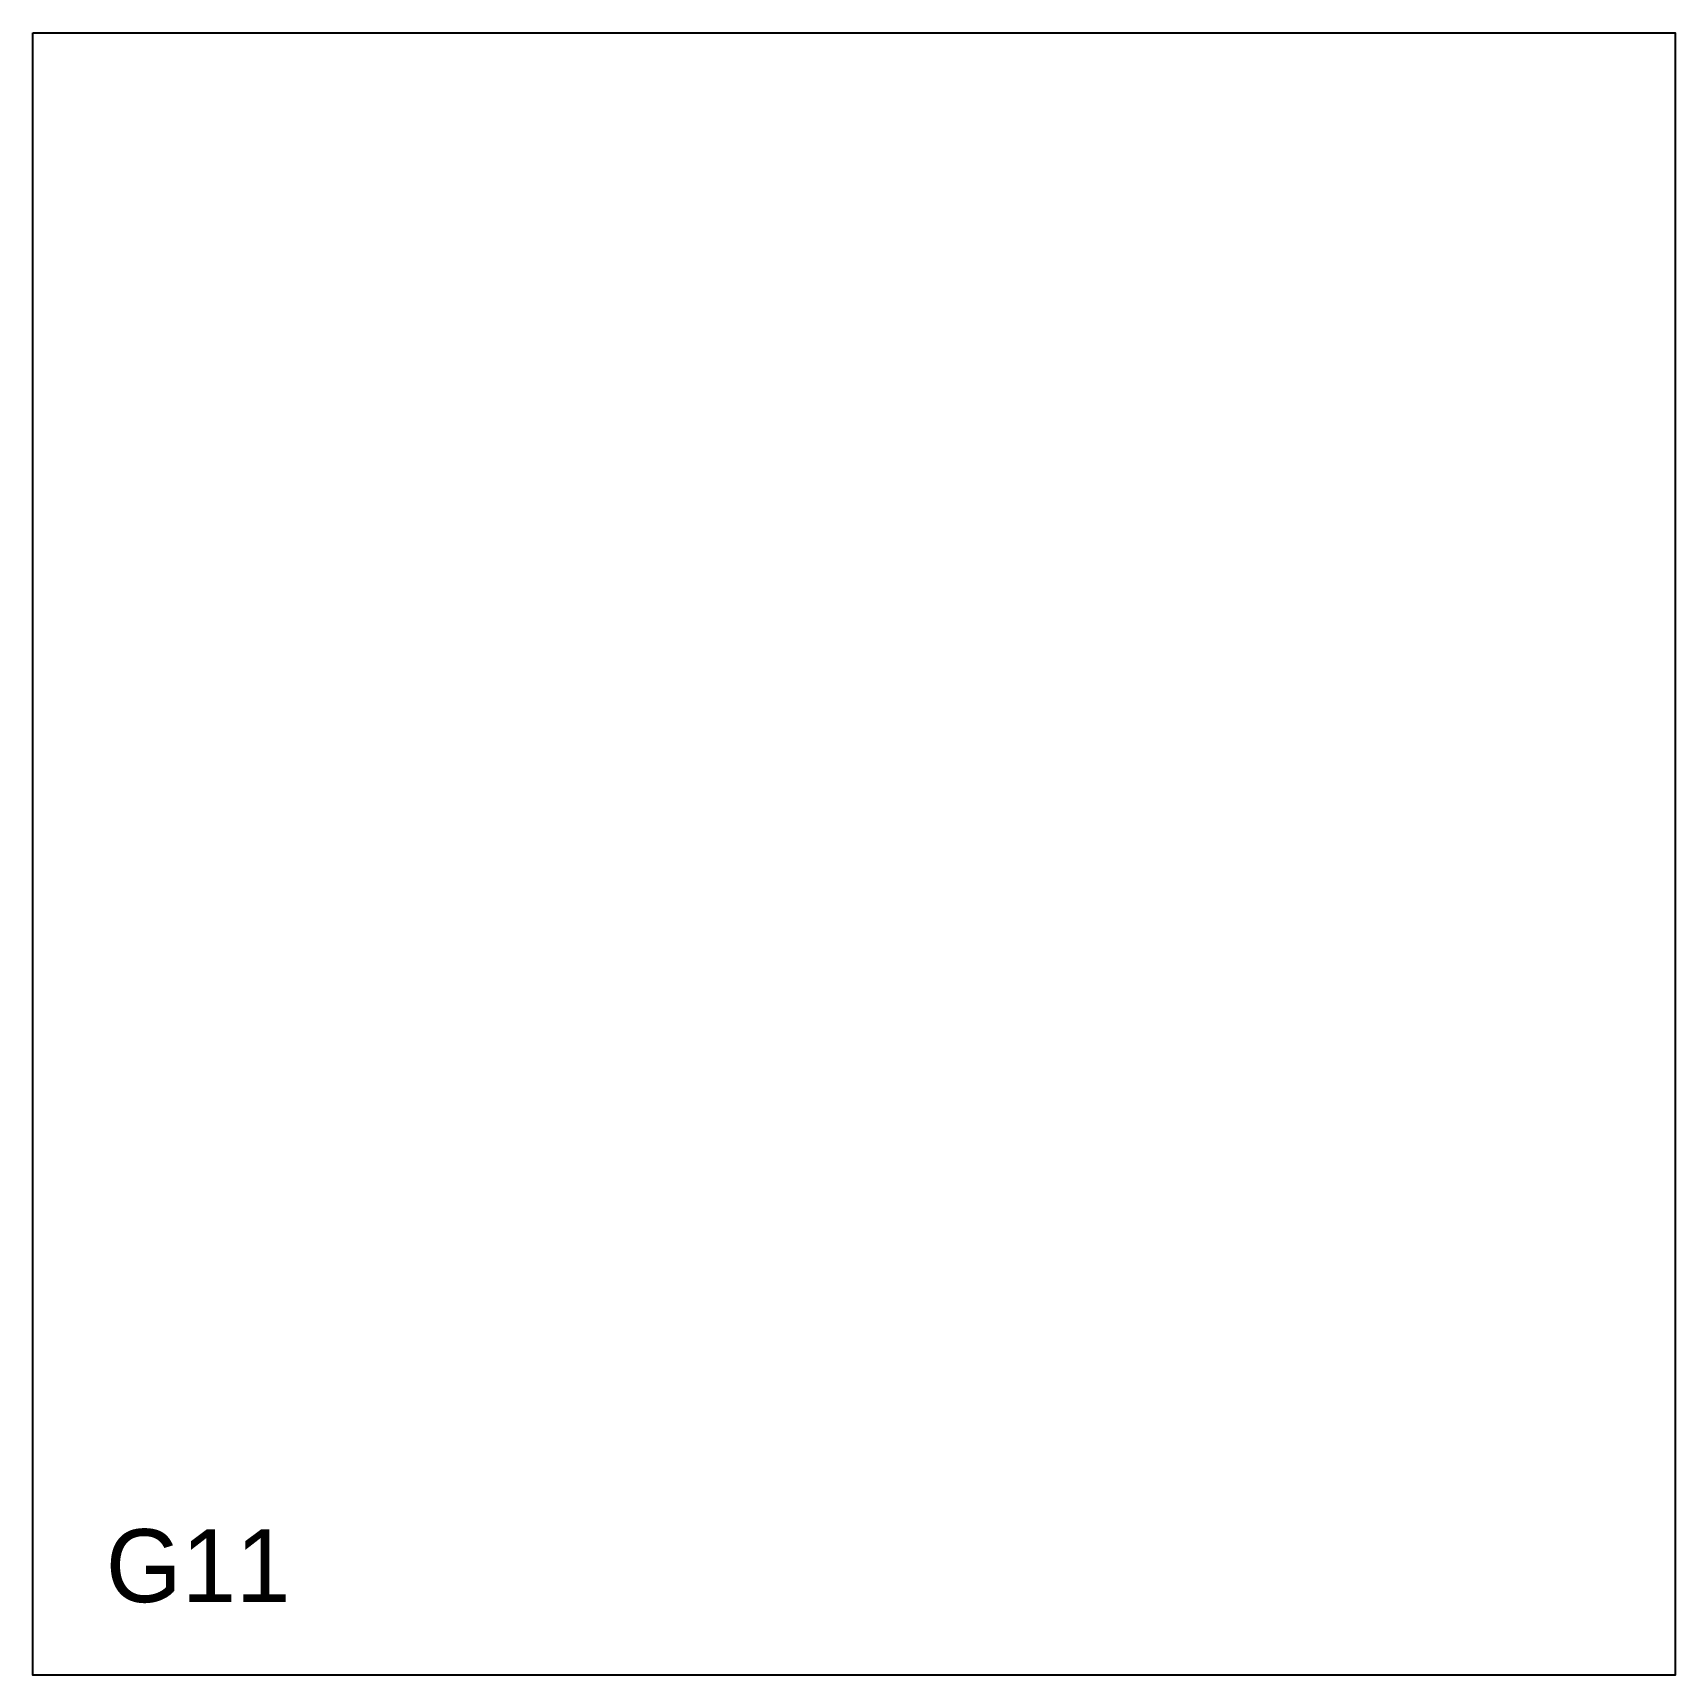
# Model space of a CAD drawing. Header units: millimetres. Extents: x 0 to 900, y 0 to 900.
import ezdxf

# ---------------------------------------------------------------- set-up
doc = ezdxf.new("R2010")
doc.units = ezdxf.units.MM
doc.layers.add('CUT', color=1, linetype='Continuous')
doc.layers.add('ID', color=3, linetype='Continuous')

msp = doc.modelspace()

# ---------------------------------------------------------------- linework, layer by layer
at = {"layer": 'CUT'}
msp.add_lwpolyline([(0, 900), (900, 900), (900, 0), (0, 0), (0, 900)], close=True, dxfattribs=at)

# ---------------------------------------------------------------- texts
at = {"layer": 'ID'}
msp.add_text('G11', height=40, dxfattribs=at).set_placement((40, 40))

doc.saveas('drawing.dxf')
